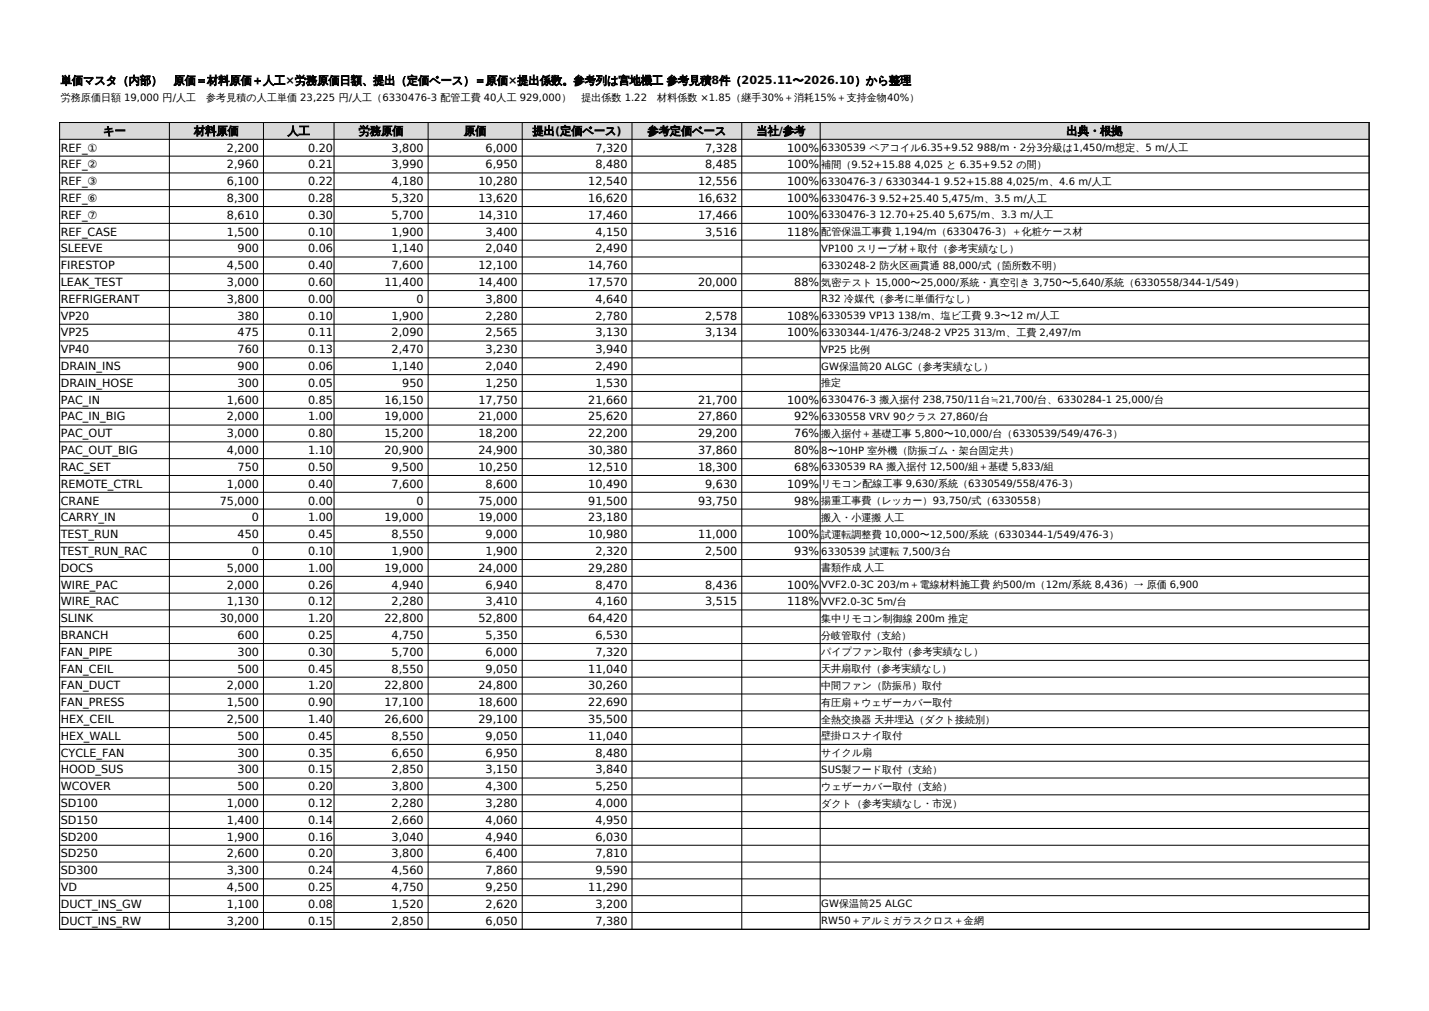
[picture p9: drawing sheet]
<svg xmlns="http://www.w3.org/2000/svg" width="297mm" height="210mm" viewBox="0 0 297 210" stroke-linecap="round" stroke-linejoin="round" font-family="sans-serif">
<defs><g id="words">
<g font-size="2.3">
<text x="12.6" y="17.5">単価マスタ（内部）　原価＝材料原価＋人工×労務原価日額、提出（定価ベース）＝原価×提出係数。参考列は宮地機工 参考見積8件（2025.11〜2026.10）から整理</text>
<text x="21.4" y="28">キー</text>
<text x="40.3" y="28">材料原価</text>
<text x="59.8" y="28">人工</text>
<text x="74.5" y="28">労務原価</text>
<text x="96.4" y="28">原価</text>
<text x="110.7" y="28">提出(定価ベース)</text>
<text x="134.6" y="28">参考定価ベース</text>
<text x="157.2" y="28">当社/参考</text>
<text x="221.7" y="28">出典・根拠</text>
<text x="12.6" y="31.5">REF_①</text>
<text x="12.6" y="35">REF_②</text>
<text x="47.2" y="31.5">2,200</text>
<text x="47.2" y="35">2,960</text>
<text x="64" y="31.5">0.20</text>
<text x="64" y="35">0.21</text>
<text x="81.4" y="31.5">3,800</text>
<text x="81.4" y="35">3,990</text>
<text x="100.9" y="31.5">6,000</text>
<text x="100.9" y="35">6,950</text>
<text x="123.7" y="31.5">7,320</text>
<text x="123.7" y="35">8,480</text>
<text x="146.6" y="31.5">7,328</text>
<text x="146.6" y="35">8,485</text>
<text x="163.6" y="31.5">100%</text>
<text x="163.6" y="35">100%</text>
<text x="12.6" y="38.5">REF_③</text>
<text x="12.6" y="42">REF_⑥</text>
<text x="47.2" y="38.5">6,100</text>
<text x="47.2" y="42">8,300</text>
<text x="64" y="38.5">0.22</text>
<text x="64" y="42">0.28</text>
<text x="81.4" y="38.5">4,180</text>
<text x="81.4" y="42">5,320</text>
<text x="99.4" y="38.5">10,280</text>
<text x="99.4" y="42">13,620</text>
<text x="122.3" y="38.5">12,540</text>
<text x="122.3" y="42">16,620</text>
<text x="145.1" y="38.5">12,556</text>
<text x="145.1" y="42">16,632</text>
<text x="163.6" y="38.5">100%</text>
<text x="163.6" y="42">100%</text>
<text x="12.6" y="45.4">REF_⑦</text>
<text x="47.2" y="45.4">8,610</text>
<text x="64" y="45.4">0.30</text>
<text x="81.4" y="45.4">5,700</text>
<text x="99.4" y="45.4">14,310</text>
<text x="122.3" y="45.4">17,460</text>
<text x="145.1" y="45.4">17,466</text>
<text x="163.6" y="45.4">100%</text>
<text x="12.6" y="48.9">REF_CASE</text>
<text x="12.6" y="52.4">SLEEVE</text>
<text x="47.2" y="48.9">1,500</text>
<text x="49.4" y="52.4">900</text>
<text x="64" y="48.9">0.10</text>
<text x="64" y="52.4">0.06</text>
<text x="81.4" y="48.9">1,900</text>
<text x="81.4" y="52.4">1,140</text>
<text x="100.9" y="48.9">3,400</text>
<text x="100.9" y="52.4">2,040</text>
<text x="123.7" y="48.9">4,150</text>
<text x="123.7" y="52.4">2,490</text>
<text x="146.6" y="48.9">3,516</text>
<text x="163.6" y="48.9">118%</text>
<text x="12.6" y="55.9">FIRESTOP</text>
<text x="12.6" y="59.4">LEAK_TEST</text>
<text x="47.2" y="55.9">4,500</text>
<text x="47.2" y="59.4">3,000</text>
<text x="64" y="55.9">0.40</text>
<text x="64" y="59.4">0.60</text>
<text x="79.9" y="59.4">11,400</text>
<text x="81.4" y="55.9">7,600</text>
<text x="99.4" y="55.9">12,100</text>
<text x="99.4" y="59.4">14,400</text>
<text x="122.3" y="55.9">14,760</text>
<text x="122.3" y="59.4">17,570</text>
<text x="145.1" y="59.4">20,000</text>
<text x="165.1" y="59.4">88%</text>
<text x="12.6" y="62.9">REFRIGERANT</text>
<text x="47.2" y="62.9">3,800</text>
<text x="64" y="62.9">0.00</text>
<text x="86.6" y="62.9">0</text>
<text x="100.9" y="62.9">3,800</text>
<text x="123.7" y="62.9">4,640</text>
<text x="12.6" y="66.4">VP20</text>
<text x="12.6" y="69.9">VP25</text>
<text x="49.4" y="66.4">380</text>
<text x="49.4" y="69.9">475</text>
<text x="64" y="66.4">0.10</text>
<text x="64" y="69.9">0.11</text>
<text x="81.4" y="66.4">1,900</text>
<text x="81.4" y="69.9">2,090</text>
<text x="100.9" y="66.4">2,280</text>
<text x="100.9" y="69.9">2,565</text>
<text x="123.7" y="66.4">2,780</text>
<text x="123.7" y="69.9">3,130</text>
<text x="146.6" y="66.4">2,578</text>
<text x="146.6" y="69.9">3,134</text>
<text x="163.6" y="66.4">108%</text>
<text x="163.6" y="69.9">100%</text>
<text x="12.6" y="73.4">VP40</text>
<text x="12.6" y="76.9">DRAIN_INS</text>
<text x="49.4" y="73.4">760</text>
<text x="49.4" y="76.9">900</text>
<text x="64" y="73.4">0.13</text>
<text x="64" y="76.9">0.06</text>
<text x="81.4" y="73.4">2,470</text>
<text x="81.4" y="76.9">1,140</text>
<text x="100.9" y="73.4">3,230</text>
<text x="100.9" y="76.9">2,040</text>
<text x="123.7" y="73.4">3,940</text>
<text x="123.7" y="76.9">2,490</text>
<text x="12.6" y="80.4">DRAIN_HOSE</text>
<text x="12.6" y="83.9">PAC_IN</text>
<text x="47.2" y="83.9">1,600</text>
<text x="49.4" y="80.4">300</text>
<text x="64" y="80.4">0.05</text>
<text x="64" y="83.9">0.85</text>
<text x="79.9" y="83.9">16,150</text>
<text x="83.6" y="80.4">950</text>
<text x="99.4" y="83.9">17,750</text>
<text x="100.9" y="80.4">1,250</text>
<text x="122.3" y="83.9">21,660</text>
<text x="123.7" y="80.4">1,530</text>
<text x="145.1" y="83.9">21,700</text>
<text x="163.6" y="83.9">100%</text>
<text x="12.6" y="87.3">PAC_IN_BIG</text>
<text x="47.2" y="87.3">2,000</text>
<text x="64" y="87.3">1.00</text>
<text x="79.9" y="87.3">19,000</text>
<text x="99.4" y="87.3">21,000</text>
<text x="122.3" y="87.3">25,620</text>
<text x="145.1" y="87.3">27,860</text>
<text x="165.1" y="87.3">92%</text>
<text x="12.6" y="90.8">PAC_OUT</text>
<text x="12.6" y="94.3">PAC_OUT_BIG</text>
<text x="47.2" y="90.8">3,000</text>
<text x="47.2" y="94.3">4,000</text>
<text x="64" y="90.8">0.80</text>
<text x="64" y="94.3">1.10</text>
<text x="79.9" y="90.8">15,200</text>
<text x="79.9" y="94.3">20,900</text>
<text x="99.4" y="90.8">18,200</text>
<text x="99.4" y="94.3">24,900</text>
<text x="122.3" y="90.8">22,200</text>
<text x="122.3" y="94.3">30,380</text>
<text x="145.1" y="90.8">29,200</text>
<text x="145.1" y="94.3">37,860</text>
<text x="165.1" y="90.8">76%</text>
<text x="165.1" y="94.3">80%</text>
<text x="12.6" y="97.8">RAC_SET</text>
<text x="12.6" y="101.3">REMOTE_CTRL</text>
<text x="47.2" y="101.3">1,000</text>
<text x="49.4" y="97.8">750</text>
<text x="64" y="97.8">0.50</text>
<text x="64" y="101.3">0.40</text>
<text x="81.4" y="97.8">9,500</text>
<text x="81.4" y="101.3">7,600</text>
<text x="99.4" y="97.8">10,250</text>
<text x="100.9" y="101.3">8,600</text>
<text x="122.3" y="97.8">12,510</text>
<text x="122.3" y="101.3">10,490</text>
<text x="145.1" y="97.8">18,300</text>
<text x="146.6" y="101.3">9,630</text>
<text x="163.6" y="101.3">109%</text>
<text x="165.1" y="97.8">68%</text>
<text x="12.6" y="104.8">CRANE</text>
<text x="45.7" y="104.8">75,000</text>
<text x="64" y="104.8">0.00</text>
<text x="86.6" y="104.8">0</text>
<text x="99.4" y="104.8">75,000</text>
<text x="122.3" y="104.8">91,500</text>
<text x="145.1" y="104.8">93,750</text>
<text x="165.1" y="104.8">98%</text>
<text x="12.6" y="108.3">CARRY_IN</text>
<text x="12.6" y="111.8">TEST_RUN</text>
<text x="49.4" y="111.8">450</text>
<text x="52.3" y="108.3">0</text>
<text x="64" y="108.3">1.00</text>
<text x="64" y="111.8">0.45</text>
<text x="79.9" y="108.3">19,000</text>
<text x="81.4" y="111.8">8,550</text>
<text x="99.4" y="108.3">19,000</text>
<text x="100.9" y="111.8">9,000</text>
<text x="122.3" y="108.3">23,180</text>
<text x="122.3" y="111.8">10,980</text>
<text x="145.1" y="111.8">11,000</text>
<text x="163.6" y="111.8">100%</text>
<text x="12.6" y="115.3">TEST_RUN_RAC</text>
<text x="12.6" y="118.8">DOCS</text>
<text x="47.2" y="118.8">5,000</text>
<text x="52.3" y="115.3">0</text>
<text x="64" y="115.3">0.10</text>
<text x="64" y="118.8">1.00</text>
<text x="79.9" y="118.8">19,000</text>
<text x="81.4" y="115.3">1,900</text>
<text x="99.4" y="118.8">24,000</text>
<text x="100.9" y="115.3">1,900</text>
<text x="122.3" y="118.8">29,280</text>
<text x="123.7" y="115.3">2,320</text>
<text x="146.6" y="115.3">2,500</text>
<text x="165.1" y="115.3">93%</text>
<text x="12.6" y="122.3">WIRE_PAC</text>
<text x="12.6" y="125.8">WIRE_RAC</text>
<text x="47.2" y="122.3">2,000</text>
<text x="47.2" y="125.8">1,130</text>
<text x="64" y="122.3">0.26</text>
<text x="64" y="125.8">0.12</text>
<text x="81.4" y="122.3">4,940</text>
<text x="81.4" y="125.8">2,280</text>
<text x="100.9" y="122.3">6,940</text>
<text x="100.9" y="125.8">3,410</text>
<text x="123.7" y="122.3">8,470</text>
<text x="123.7" y="125.8">4,160</text>
<text x="146.6" y="122.3">8,436</text>
<text x="146.6" y="125.8">3,515</text>
<text x="163.6" y="122.3">100%</text>
<text x="163.6" y="125.8">118%</text>
<text x="12.6" y="129.2">SLINK</text>
<text x="45.7" y="129.2">30,000</text>
<text x="64" y="129.2">1.20</text>
<text x="79.9" y="129.2">22,800</text>
<text x="99.4" y="129.2">52,800</text>
<text x="122.3" y="129.2">64,420</text>
<text x="12.6" y="132.7">BRANCH</text>
<text x="12.6" y="136.2">FAN_PIPE</text>
<text x="49.4" y="132.7">600</text>
<text x="49.4" y="136.2">300</text>
<text x="64" y="132.7">0.25</text>
<text x="64" y="136.2">0.30</text>
<text x="81.4" y="132.7">4,750</text>
<text x="81.4" y="136.2">5,700</text>
<text x="100.9" y="132.7">5,350</text>
<text x="100.9" y="136.2">6,000</text>
<text x="123.7" y="132.7">6,530</text>
<text x="123.7" y="136.2">7,320</text>
<text x="12.6" y="139.7">FAN_CEIL</text>
<text x="12.6" y="143.2">FAN_DUCT</text>
<text x="47.2" y="143.2">2,000</text>
<text x="49.4" y="139.7">500</text>
<text x="64" y="139.7">0.45</text>
<text x="64" y="143.2">1.20</text>
<text x="79.9" y="143.2">22,800</text>
<text x="81.4" y="139.7">8,550</text>
<text x="99.4" y="143.2">24,800</text>
<text x="100.9" y="139.7">9,050</text>
<text x="122.3" y="139.7">11,040</text>
<text x="122.3" y="143.2">30,260</text>
<text x="12.6" y="146.7">FAN_PRESS</text>
<text x="47.2" y="146.7">1,500</text>
<text x="64" y="146.7">0.90</text>
<text x="79.9" y="146.7">17,100</text>
<text x="99.4" y="146.7">18,600</text>
<text x="122.3" y="146.7">22,690</text>
<text x="12.6" y="150.2">HEX_CEIL</text>
<text x="12.6" y="153.7">HEX_WALL</text>
<text x="47.2" y="150.2">2,500</text>
<text x="49.4" y="153.7">500</text>
<text x="64" y="150.2">1.40</text>
<text x="64" y="153.7">0.45</text>
<text x="79.9" y="150.2">26,600</text>
<text x="81.4" y="153.7">8,550</text>
<text x="99.4" y="150.2">29,100</text>
<text x="100.9" y="153.7">9,050</text>
<text x="122.3" y="150.2">35,500</text>
<text x="122.3" y="153.7">11,040</text>
<text x="12.6" y="157.2">CYCLE_FAN</text>
<text x="12.6" y="160.7">HOOD_SUS</text>
<text x="49.4" y="157.2">300</text>
<text x="49.4" y="160.7">300</text>
<text x="64" y="157.2">0.35</text>
<text x="64" y="160.7">0.15</text>
<text x="81.4" y="157.2">6,650</text>
<text x="81.4" y="160.7">2,850</text>
<text x="100.9" y="157.2">6,950</text>
<text x="100.9" y="160.7">3,150</text>
<text x="123.7" y="157.2">8,480</text>
<text x="123.7" y="160.7">3,840</text>
<text x="12.6" y="164.2">WCOVER</text>
<text x="12.6" y="167.6">SD100</text>
<text x="47.2" y="167.6">1,000</text>
<text x="49.4" y="164.2">500</text>
<text x="64" y="164.2">0.20</text>
<text x="64" y="167.6">0.12</text>
<text x="81.4" y="164.2">3,800</text>
<text x="81.4" y="167.6">2,280</text>
<text x="100.9" y="164.2">4,300</text>
<text x="100.9" y="167.6">3,280</text>
<text x="123.7" y="164.2">5,250</text>
<text x="123.7" y="167.6">4,000</text>
<text x="12.6" y="171.1">SD150</text>
<text x="47.2" y="171.1">1,400</text>
<text x="64" y="171.1">0.14</text>
<text x="81.4" y="171.1">2,660</text>
<text x="100.9" y="171.1">4,060</text>
<text x="123.7" y="171.1">4,950</text>
<text x="12.6" y="174.6">SD200</text>
<text x="12.6" y="178.1">SD250</text>
<text x="47.2" y="174.6">1,900</text>
<text x="47.2" y="178.1">2,600</text>
<text x="64" y="174.6">0.16</text>
<text x="64" y="178.1">0.20</text>
<text x="81.4" y="174.6">3,040</text>
<text x="81.4" y="178.1">3,800</text>
<text x="100.9" y="174.6">4,940</text>
<text x="100.9" y="178.1">6,400</text>
<text x="123.7" y="174.6">6,030</text>
<text x="123.7" y="178.1">7,810</text>
<text x="12.6" y="181.6">SD300</text>
<text x="12.6" y="185.1">VD</text>
<text x="47.2" y="181.6">3,300</text>
<text x="47.2" y="185.1">4,500</text>
<text x="64" y="181.6">0.24</text>
<text x="64" y="185.1">0.25</text>
<text x="81.4" y="181.6">4,560</text>
<text x="81.4" y="185.1">4,750</text>
<text x="100.9" y="181.6">7,860</text>
<text x="100.9" y="185.1">9,250</text>
<text x="122.3" y="185.1">11,290</text>
<text x="123.7" y="181.6">9,590</text>
<text x="12.6" y="188.6">DUCT_INS_GW</text>
<text x="47.2" y="188.6">1,100</text>
<text x="64" y="188.6">0.08</text>
<text x="81.4" y="188.6">1,520</text>
<text x="100.9" y="188.6">2,620</text>
<text x="123.7" y="188.6">3,200</text>
<text x="12.6" y="192.1">DUCT_INS_RW</text>
<text x="47.2" y="192.1">3,200</text>
<text x="64" y="192.1">0.15</text>
<text x="81.4" y="192.1">2,850</text>
<text x="100.9" y="192.1">6,050</text>
<text x="123.7" y="192.1">7,380</text>
</g>
<g font-size="2.1">
<text x="12.6" y="20.9">労務原価日額 19,000 円/人工　参考見積の人工単価 23,225 円/人工（6330476-3 配管工費 40人工 929,000）　提出係数 1.22　材料係数 ×1.85（継手30%＋消耗15%＋支持金物40%）</text>
<text x="170.7" y="31.4">6330539 ペアコイル6.35+9.52 988/m・2分3分級は1,450/m想定、5 m/人工</text>
<text x="170.7" y="34.9">補間（9.52+15.88 4,025 と 6.35+9.52 の間）</text>
<text x="170.7" y="38.4">6330476-3 / 6330344-1 9.52+15.88 4,025/m、4.6 m/人工</text>
<text x="170.7" y="41.9">6330476-3 9.52+25.40 5,475/m、3.5 m/人工</text>
<text x="170.7" y="45.4">6330476-3 12.70+25.40 5,675/m、3.3 m/人工</text>
<text x="170.7" y="48.8">配管保温工事費 1,194/m（6330476-3）＋化粧ケース材</text>
<text x="170.7" y="52.3">VP100 スリーブ材＋取付（参考実績なし）</text>
<text x="170.7" y="55.8">6330248-2 防火区画貫通 88,000/式（箇所数不明）</text>
<text x="170.7" y="59.3">気密テスト 15,000〜25,000/系統・真空引き 3,750〜5,640/系統（6330558/344-1/549）</text>
<text x="170.7" y="62.8">R32 冷媒代（参考に単価行なし）</text>
<text x="170.7" y="66.3">6330539 VP13 138/m、塩ビ工費 9.3〜12 m/人工</text>
<text x="170.7" y="69.8">6330344-1/476-3/248-2 VP25 313/m、工費 2,497/m</text>
<text x="170.7" y="73.3">VP25 比例</text>
<text x="170.7" y="76.8">GW保温筒20 ALGC（参考実績なし）</text>
<text x="170.7" y="80.3">推定</text>
<text x="170.7" y="83.8">6330476-3 搬入据付 238,750/11台≒21,700/台、6330284-1 25,000/台</text>
<text x="170.7" y="87.3">6330558 VRV 90クラス 27,860/台</text>
<text x="170.7" y="90.7">搬入据付＋基礎工事 5,800〜10,000/台（6330539/549/476-3）</text>
<text x="170.7" y="94.2">8〜10HP 室外機（防振ゴム・架台固定共）</text>
<text x="170.7" y="97.7">6330539 RA 搬入据付 12,500/組＋基礎 5,833/組</text>
<text x="170.7" y="101.2">リモコン配線工事 9,630/系統（6330549/558/476-3）</text>
<text x="170.7" y="104.7">揚重工事費（レッカー）93,750/式（6330558）</text>
<text x="170.7" y="108.2">搬入・小運搬 人工</text>
<text x="170.7" y="111.7">試運転調整費 10,000〜12,500/系統（6330344-1/549/476-3）</text>
<text x="170.7" y="118.7">書類作成 人工</text>
<text x="170.7" y="115.2">6330539 試運転 7,500/3台</text>
<text x="170.7" y="122.2">VVF2.0-3C 203/m＋電線材料施工費 約500/m（12m/系統 8,436）→ 原価 6,900</text>
<text x="170.7" y="125.7">VVF2.0-3C 5m/台</text>
<text x="170.7" y="129.1">集中リモコン制御線 200m 推定</text>
<text x="170.7" y="132.6">分岐管取付（支給）</text>
<text x="170.7" y="136.1">パイプファン取付（参考実績なし）</text>
<text x="170.7" y="139.6">天井扇取付（参考実績なし）</text>
<text x="170.7" y="143.1">中間ファン（防振吊）取付</text>
<text x="170.7" y="146.6">有圧扇＋ウェザーカバー取付</text>
<text x="170.7" y="150.1">全熱交換器 天井埋込（ダクト接続別）</text>
<text x="170.7" y="153.6">壁掛ロスナイ取付</text>
<text x="170.7" y="157.1">サイクル扇</text>
<text x="170.7" y="160.6">SUS製フード取付（支給）</text>
<text x="170.7" y="164.1">ウェザーカバー取付（支給）</text>
<text x="170.7" y="167.5">ダクト（参考実績なし・市況）</text>
<text x="170.7" y="188.5">GW保温筒25 ALGC</text>
<text x="170.7" y="192">RW50＋アルミガラスクロス＋金網</text>
</g>
</g></defs>
<path d="M12.4 25.4h272.1v3.5h-272.1z" fill-rule="evenodd" fill="#d9d9d9"/>
<g fill="none" stroke="#000" stroke-width=".21">
<path d="M12.3 25.5h272.3M12.3 28.9h272.3M12.3 32.4h272.3M12.3 35.9h272.3M12.3 39.4h272.3M12.4 25.4v167.7M35.2 25.4v167.7M54.8 25.4v167.7M69.4 25.4v167.7M89 25.4v167.7M108.5 25.4v167.7M131.4 25.4v167.7"/>
<path d="M154.2 25.4v167.7M170.5 25.4v167.7M284.6 25.4v167.7M12.3 42.9h272.3M12.3 46.4h272.3M12.3 49.9h272.3M12.3 53.4h272.3M12.3 56.9h272.3M12.3 60.4h272.3M12.3 63.9h272.3M12.3 67.3h272.3M12.3 70.8h272.3"/>
<path d="M12.3 74.3h272.3M12.3 77.8h272.3M12.3 81.3h272.3M12.3 84.8h272.3M12.3 88.3h272.3M12.3 91.8h272.3M12.3 95.3h272.3M12.3 98.8h272.3M12.3 102.3h272.3M12.3 105.8h272.3M12.3 109.2h272.3M12.3 112.7h272.3"/>
<path d="M12.3 116.2h272.3M12.3 119.7h272.3M12.3 123.2h272.3M12.3 126.7h272.3M12.3 130.2h272.3M12.3 133.7h272.3M12.3 137.2h272.3M12.3 140.7h272.3M12.3 144.2h272.3M12.3 147.6h272.3M12.3 151.1h272.3M12.3 154.6h272.3"/>
<path d="M12.3 158.1h272.3M12.3 161.6h272.3M12.3 165.1h272.3M12.3 168.6h272.3M12.3 172.1h272.3M12.3 175.6h272.3M12.3 179.1h272.3M12.3 182.6h272.3M12.3 186.1h272.3M12.3 189.5h272.3M12.3 193h272.3"/>
</g>
<use href="#words"/>
</svg>
